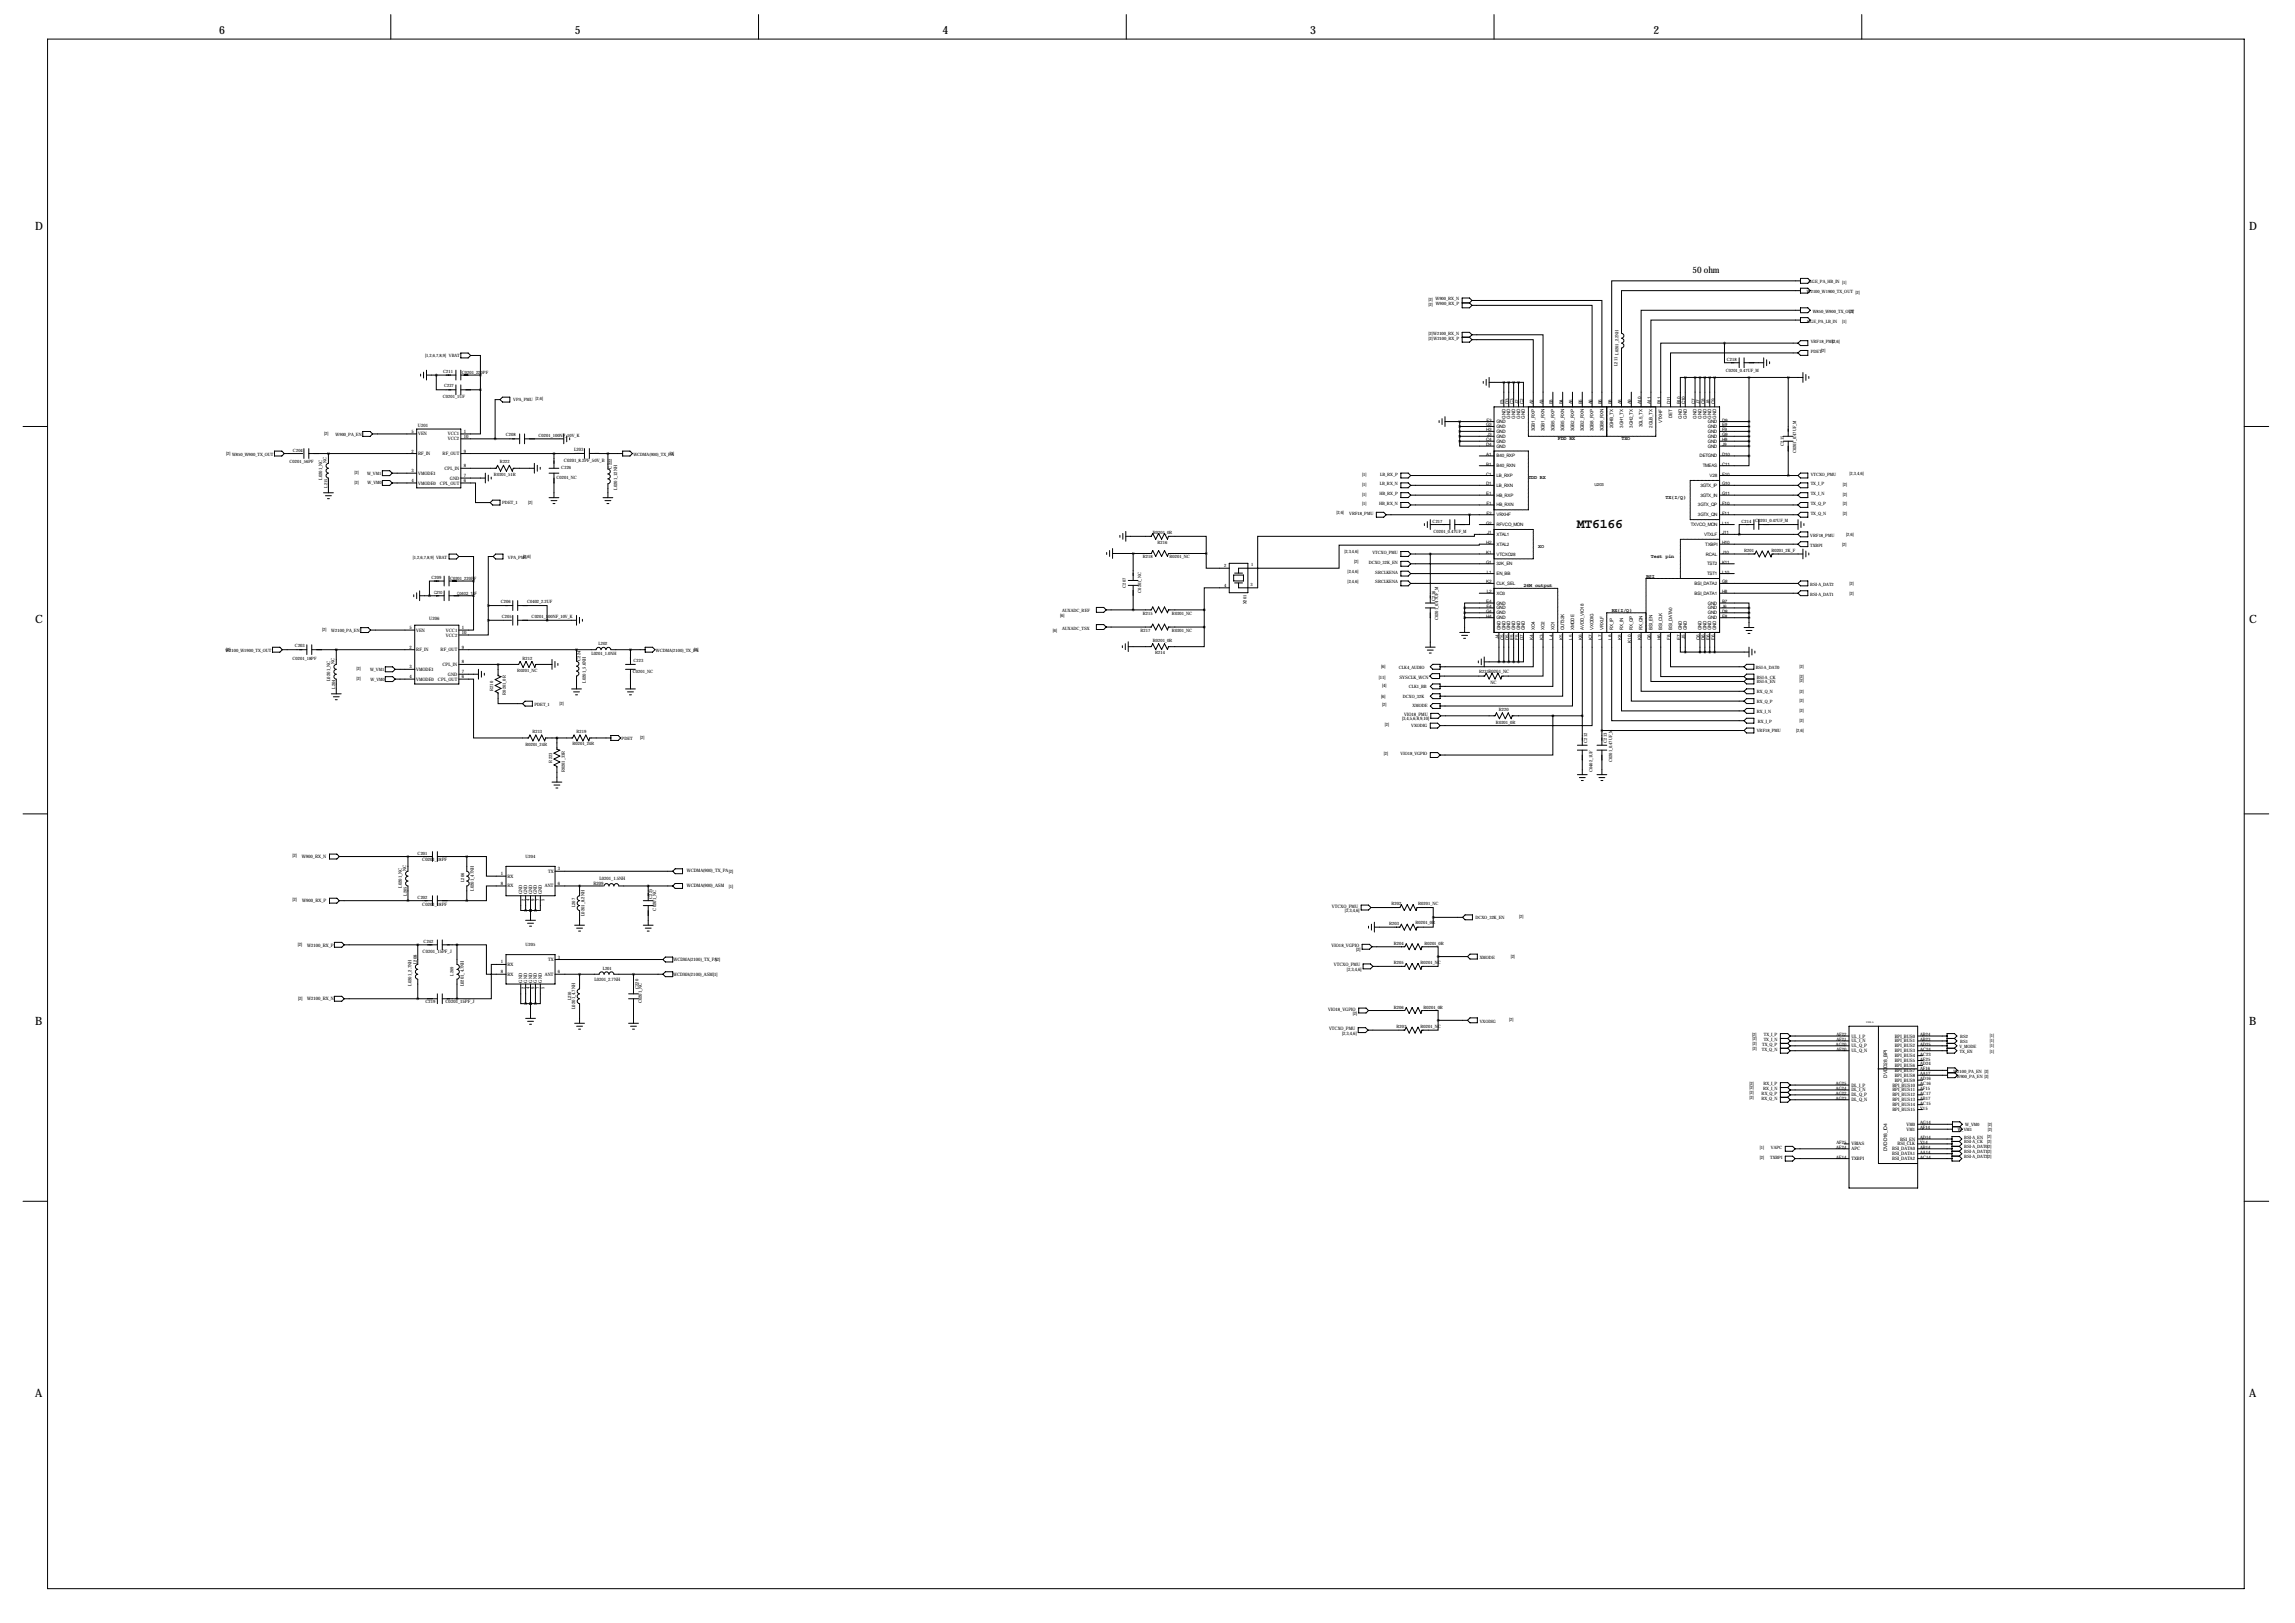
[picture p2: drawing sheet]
<svg xmlns="http://www.w3.org/2000/svg" width="1189mm" height="841mm" viewBox="0 0 1189 841" stroke-linecap="round" stroke-linejoin="round" font-family="sans-serif">
<defs><g id="words">
<text font-size="6.9" x="817" y="274">MT6166</text>
<g font-size="5.9">
<text x="114" y="18">6</text>
<text x="298" y="18">5</text>
<text x="488" y="18">4</text>
<text x="679" y="18">3</text>
<text x="856" y="18">2</text>
<text x="18" y="119">D</text>
<text x="1165" y="119">D</text>
<text x="18" y="323">C</text>
<text x="1165" y="323">C</text>
<text x="18" y="531">B</text>
<text x="1165" y="531">B</text>
<text x="18" y="724">A</text>
<text x="1165" y="724">A</text>
</g>
<text font-size="4.6" x="877" y="142">50 ohm</text>
<g font-size="2.6">
<text x="807" y="228">FDD RX</text>
<text x="840" y="228">TXO</text>
<text x="792" y="248">TDD RX</text>
<text x="863" y="259">TX(I/Q)</text>
<text x="797" y="284">XO</text>
<text x="855" y="289">Test pin</text>
<text x="853" y="299">BSI</text>
<text x="789" y="304">26M output</text>
<text x="835" y="317">RX(I/Q)</text>
</g>
<g font-size="2.5">
<text x="978" y="558" transform="rotate(-90 978 558)">DVDD28_BPI</text>
<text x="978" y="596" transform="rotate(-90 978 596)">DVDD18_IO4</text>
</g>
<g font-size="2.4">
<text x="779" y="209" transform="rotate(-90 779 209)">E3</text>
<text x="782" y="209" transform="rotate(-90 782 209)">D3</text>
<text x="784" y="209" transform="rotate(-90 784 209)">C3</text>
<text x="787" y="209" transform="rotate(-90 787 209)">J2</text>
<text x="789" y="209" transform="rotate(-90 789 209)">C2</text>
<text x="794" y="209" transform="rotate(-90 794 209)">A2</text>
<text x="799" y="209" transform="rotate(-90 799 209)">A3</text>
<text x="804" y="209" transform="rotate(-90 804 209)">B3</text>
<text x="809" y="209" transform="rotate(-90 809 209)">B4</text>
<text x="815" y="209" transform="rotate(-90 815 209)">A5</text>
<text x="820" y="209" transform="rotate(-90 820 209)">B5</text>
<text x="825" y="209" transform="rotate(-90 825 209)">A6</text>
<text x="830" y="209" transform="rotate(-90 830 209)">B6</text>
<text x="835" y="209" transform="rotate(-90 835 209)">B8</text>
<text x="840" y="209" transform="rotate(-90 840 209)">A8</text>
<text x="845" y="209" transform="rotate(-90 845 209)">A9</text>
<text x="850" y="209" transform="rotate(-90 850 209)">A10</text>
<text x="855" y="209" transform="rotate(-90 855 209)">A11</text>
<text x="860" y="209" transform="rotate(-90 860 209)">B11</text>
<text x="865" y="209" transform="rotate(-90 865 209)">D11</text>
<text x="870" y="209" transform="rotate(-90 870 209)">B10</text>
<text x="873" y="209" transform="rotate(-90 873 209)">C10</text>
<text x="878" y="209" transform="rotate(-90 878 209)">C7</text>
<text x="881" y="209" transform="rotate(-90 881 209)">J7</text>
<text x="883" y="209" transform="rotate(-90 883 209)">C8</text>
<text x="886" y="209" transform="rotate(-90 886 209)">J8</text>
<text x="888" y="209" transform="rotate(-90 888 209)">C9</text>
<text x="217" y="221">U201</text>
<text x="770" y="221">G3</text>
<text x="770" y="218">F3</text>
<text x="775" y="219">GND</text>
<text x="775" y="222">GND</text>
<text x="780" y="217" transform="rotate(-90 780 217)">GND</text>
<text x="782" y="217" transform="rotate(-90 782 217)">GND</text>
<text x="785" y="217" transform="rotate(-90 785 217)">GND</text>
<text x="787" y="217" transform="rotate(-90 787 217)">GND</text>
<text x="790" y="217" transform="rotate(-90 790 217)">GND</text>
<text x="836" y="222" transform="rotate(-90 836 222)">2GHB_TX</text>
<text x="841" y="222" transform="rotate(-90 841 222)">3GH1_TX</text>
<text x="846" y="222" transform="rotate(-90 846 222)">3GH2_TX</text>
<text x="851" y="221" transform="rotate(-90 851 221)">3GL5_TX</text>
<text x="856" y="222" transform="rotate(-90 856 222)">2GLB_TX</text>
<text x="861" y="219" transform="rotate(-90 861 219)">VTXHF</text>
<text x="866" y="216" transform="rotate(-90 866 216)">DET</text>
<text x="871" y="217" transform="rotate(-90 871 217)">GND</text>
<text x="874" y="217" transform="rotate(-90 874 217)">GND</text>
<text x="879" y="217" transform="rotate(-90 879 217)">GND</text>
<text x="881" y="217" transform="rotate(-90 881 217)">GND</text>
<text x="884" y="217" transform="rotate(-90 884 217)">GND</text>
<text x="885" y="219">GND</text>
<text x="885" y="222">GND</text>
<text x="886" y="217" transform="rotate(-90 886 217)">GND</text>
<text x="889" y="217" transform="rotate(-90 889 217)">GND</text>
<text x="892" y="218">D9</text>
<text x="892" y="221">E9</text>
<text x="213" y="224">5</text>
<text x="217" y="226">VEN</text>
<text x="232" y="226">VCC1</text>
<text x="240" y="224">1</text>
<text x="240" y="227">10</text>
<text x="770" y="223">H3</text>
<text x="770" y="226">J3</text>
<text x="775" y="224">GND</text>
<text x="775" y="227">GND</text>
<text x="795" y="223" transform="rotate(-90 795 223)">3GB1_RXP</text>
<text x="800" y="223" transform="rotate(-90 800 223)">3GB1_RXN</text>
<text x="805" y="223" transform="rotate(-90 805 223)">3GB5_RXP</text>
<text x="810" y="223" transform="rotate(-90 810 223)">3GB5_RXN</text>
<text x="815" y="223" transform="rotate(-90 815 223)">3GB2_RXP</text>
<text x="820" y="223" transform="rotate(-90 820 223)">3GB2_RXN</text>
<text x="826" y="223" transform="rotate(-90 826 223)">3GB8_RXP</text>
<text x="831" y="223" transform="rotate(-90 831 223)">3GB8_RXN</text>
<text x="885" y="224">GND</text>
<text x="885" y="227">GND</text>
<text x="892" y="223">F9</text>
<text x="892" y="226">G9</text>
<text x="232" y="228">VCC2</text>
<text x="297" y="234">L203</text>
<text x="770" y="231">D4</text>
<text x="770" y="229">C4</text>
<text x="775" y="232">GND</text>
<text x="775" y="229">GND</text>
<text x="885" y="232">GND</text>
<text x="885" y="229">GND</text>
<text x="892" y="231">J9</text>
<text x="892" y="229">H9</text>
<text x="169" y="240" transform="rotate(-90 169 240)">NC</text>
<text x="213" y="234">2</text>
<text x="217" y="236">RF_IN</text>
<text x="229" y="236">RF_OUT</text>
<text x="240" y="234">9</text>
<text x="292" y="239">C0201_8.2PF_50V_B</text>
<text x="770" y="236">A1</text>
<text x="775" y="237">B40_RXP</text>
<text x="880" y="237">DETGND</text>
<text x="892" y="236">D10</text>
<text x="213" y="245">3</text>
<text x="217" y="246">VMODE1</text>
<text x="230" y="243">CPL_IN</text>
<text x="240" y="242">8</text>
<text x="317" y="243" transform="rotate(-90 317 243)">C222</text>
<text x="770" y="241">B1</text>
<text x="775" y="242">B40_RXN</text>
<text x="882" y="242">TMEAS</text>
<text x="892" y="241">C11</text>
<text x="167" y="249" transform="rotate(-90 167 249)">L0201_NC</text>
<text x="213" y="250">4</text>
<text x="217" y="251">VMODE0</text>
<text x="228" y="251">CPL_OUT</text>
<text x="233" y="248">GND</text>
<text x="240" y="250">6</text>
<text x="240" y="247">7</text>
<text x="770" y="246">C1</text>
<text x="770" y="251">D1</text>
<text x="775" y="247">LB_RXP</text>
<text x="886" y="247">V28</text>
<text x="892" y="246">E10</text>
<text x="892" y="251">G10</text>
<text x="320" y="254" transform="rotate(-90 320 254)">L0201_12NH</text>
<text x="770" y="256">E1</text>
<text x="775" y="257">HB_RXP</text>
<text x="775" y="252">LB_RXN</text>
<text x="881" y="252">3GTX_IP</text>
<text x="881" y="257">3GTX_IN</text>
<text x="892" y="256">G11</text>
<text x="770" y="262">F1</text>
<text x="775" y="262">HB_RXN</text>
<text x="880" y="262">3GTX_QP</text>
<text x="892" y="262">F10</text>
<text x="770" y="267">F2</text>
<text x="775" y="267">VRXHF</text>
<text x="880" y="267">3GTX_QN</text>
<text x="892" y="267">F11</text>
<text x="770" y="272">G2</text>
<text x="775" y="272">RFVCO_MON</text>
<text x="876" y="272">TXVCO_MON</text>
<text x="892" y="272">L11</text>
<text x="770" y="282">H2</text>
<text x="770" y="277">J1</text>
<text x="775" y="278">XTAL1</text>
<text x="883" y="278">VTXLF</text>
<text x="892" y="277">J11</text>
<text x="892" y="282">H10</text>
<text x="770" y="287">K1</text>
<text x="775" y="288">VTCXO28</text>
<text x="775" y="283">XTAL2</text>
<text x="883" y="283">TXBPI</text>
<text x="884" y="288">RCAL</text>
<text x="892" y="287">J10</text>
<text x="770" y="292">G1</text>
<text x="775" y="293">32K_EN</text>
<text x="884" y="293">TST2</text>
<text x="892" y="292">K11</text>
<text x="770" y="297">L1</text>
<text x="775" y="298">EN_BB</text>
<text x="884" y="298">TST1</text>
<text x="892" y="297">L10</text>
<text x="770" y="302">K2</text>
<text x="775" y="303">CLK_SEL</text>
<text x="878" y="303">BSI_DATA2</text>
<text x="892" y="302">G8</text>
<text x="770" y="307">L2</text>
<text x="775" y="308">XO3</text>
<text x="878" y="308">BSI_DATA1</text>
<text x="892" y="307">H8</text>
<text x="770" y="317">G4</text>
<text x="770" y="312">E4</text>
<text x="770" y="315">F4</text>
<text x="775" y="313">GND</text>
<text x="775" y="316">GND</text>
<text x="885" y="313">GND</text>
<text x="885" y="316">GND</text>
<text x="892" y="312">B7</text>
<text x="892" y="317">D8</text>
<text x="892" y="315">J6</text>
<text x="222" y="321">U206</text>
<text x="770" y="320">H4</text>
<text x="775" y="318">GND</text>
<text x="775" y="321">GND</text>
<text x="885" y="318">GND</text>
<text x="885" y="321">GND</text>
<text x="892" y="320">E8</text>
<text x="212" y="326">5</text>
<text x="216" y="327">VEN</text>
<text x="231" y="327">VCC1</text>
<text x="231" y="330">VCC2</text>
<text x="239" y="326">1</text>
<text x="239" y="328">10</text>
<text x="777" y="326" transform="rotate(-90 777 326)">GND</text>
<text x="780" y="326" transform="rotate(-90 780 326)">GND</text>
<text x="782" y="326" transform="rotate(-90 782 326)">GND</text>
<text x="785" y="326" transform="rotate(-90 785 326)">GND</text>
<text x="787" y="326" transform="rotate(-90 787 326)">GND</text>
<text x="790" y="326" transform="rotate(-90 790 326)">GND</text>
<text x="795" y="326" transform="rotate(-90 795 326)">XO4</text>
<text x="800" y="326" transform="rotate(-90 800 326)">XO2</text>
<text x="805" y="326" transform="rotate(-90 805 326)">XO1</text>
<text x="810" y="326" transform="rotate(-90 810 326)">OUT32K</text>
<text x="815" y="326" transform="rotate(-90 815 326)">XMODE</text>
<text x="820" y="326" transform="rotate(-90 820 326)">AVDD_VIO18</text>
<text x="826" y="326" transform="rotate(-90 826 326)">VXODIG</text>
<text x="831" y="326" transform="rotate(-90 831 326)">VRXLF</text>
<text x="836" y="326" transform="rotate(-90 836 326)">RX_IP</text>
<text x="841" y="326" transform="rotate(-90 841 326)">RX_IN</text>
<text x="846" y="326" transform="rotate(-90 846 326)">RX_QP</text>
<text x="851" y="326" transform="rotate(-90 851 326)">RX_QN</text>
<text x="856" y="326" transform="rotate(-90 856 326)">BSI_EN</text>
<text x="861" y="326" transform="rotate(-90 861 326)">BSI_CLK</text>
<text x="866" y="326" transform="rotate(-90 866 326)">BSI_DATA0</text>
<text x="871" y="326" transform="rotate(-90 871 326)">GND</text>
<text x="874" y="326" transform="rotate(-90 874 326)">GND</text>
<text x="881" y="326" transform="rotate(-90 881 326)">GND</text>
<text x="884" y="326" transform="rotate(-90 884 326)">GND</text>
<text x="886" y="326" transform="rotate(-90 886 326)">GND</text>
<text x="889" y="326" transform="rotate(-90 889 326)">GND</text>
<text x="776" y="331" transform="rotate(-90 776 331)">J4</text>
<text x="779" y="332" transform="rotate(-90 779 332)">C5</text>
<text x="782" y="332" transform="rotate(-90 782 332)">D5</text>
<text x="784" y="332" transform="rotate(-90 784 332)">E5</text>
<text x="787" y="331" transform="rotate(-90 787 331)">F5</text>
<text x="789" y="332" transform="rotate(-90 789 332)">D7</text>
<text x="794" y="332" transform="rotate(-90 794 332)">K4</text>
<text x="799" y="332" transform="rotate(-90 799 332)">K3</text>
<text x="804" y="331" transform="rotate(-90 804 331)">L4</text>
<text x="809" y="332" transform="rotate(-90 809 332)">K5</text>
<text x="815" y="331" transform="rotate(-90 815 331)">L5</text>
<text x="820" y="332" transform="rotate(-90 820 332)">K6</text>
<text x="825" y="332" transform="rotate(-90 825 332)">K7</text>
<text x="830" y="331" transform="rotate(-90 830 331)">L7</text>
<text x="835" y="331" transform="rotate(-90 835 331)">L8</text>
<text x="840" y="332" transform="rotate(-90 840 332)">K8</text>
<text x="845" y="333" transform="rotate(-90 845 333)">K10</text>
<text x="850" y="332" transform="rotate(-90 850 332)">K9</text>
<text x="855" y="332" transform="rotate(-90 855 332)">G6</text>
<text x="860" y="332" transform="rotate(-90 860 332)">H6</text>
<text x="865" y="331" transform="rotate(-90 865 331)">F8</text>
<text x="870" y="332" transform="rotate(-90 870 332)">E7</text>
<text x="873" y="331" transform="rotate(-90 873 331)">J5</text>
<text x="881" y="332" transform="rotate(-90 881 332)">C6</text>
<text x="883" y="332" transform="rotate(-90 883 332)">D6</text>
<text x="886" y="332" transform="rotate(-90 886 332)">E6</text>
<text x="888" y="331" transform="rotate(-90 888 331)">F6</text>
<text x="212" y="336">2</text>
<text x="216" y="337">RF_IN</text>
<text x="228" y="337">RF_OUT</text>
<text x="239" y="336">9</text>
<text x="173" y="344" transform="rotate(-90 173 344)">NC</text>
<text x="212" y="346">3</text>
<text x="216" y="347">VMODE1</text>
<text x="229" y="345">CPL_IN</text>
<text x="239" y="344">8</text>
<text x="301" y="342" transform="rotate(-90 301 342)">C224</text>
<text x="171" y="353" transform="rotate(-90 171 353)">L0201_NC</text>
<text x="212" y="351">4</text>
<text x="216" y="353">VMODE0</text>
<text x="227" y="353">CPL_OUT</text>
<text x="232" y="350">GND</text>
<text x="239" y="351">6</text>
<text x="239" y="349">7</text>
<text x="303" y="354" transform="rotate(-90 303 354)">L0201_5.6NH</text>
<text x="714" y="352">[11]</text>
<text x="725" y="351">SYSCLK_WCN</text>
<text x="772" y="354">NC</text>
<text x="727" y="371">VIO18_PMU</text>
<text x="726" y="373">[3,4,5,6,8,9,10]</text>
<text x="152" y="444">[2]</text>
<text x="156" y="444">W900_RX_N</text>
<text x="219" y="446">C0201_18PF</text>
<text x="210" y="451" transform="rotate(-90 210 451)">NC</text>
<text x="259" y="453">1</text>
<text x="263" y="455">RX</text>
<text x="284" y="452">TX</text>
<text x="289" y="451">3</text>
<text x="311" y="456">L0201_1.5NH</text>
<text x="356" y="452">WCDMA(900)_TX_PA[2]</text>
<text x="208" y="460" transform="rotate(-90 208 460)">L0201_NC</text>
<text x="245" y="461" transform="rotate(-90 245 461)">L0201_47NH</text>
<text x="259" y="458">8</text>
<text x="263" y="460">RX</text>
<text x="282" y="460">ANT</text>
<text x="289" y="458">6</text>
<text x="307" y="458">R209</text>
<text x="356" y="460">WCDMA(900)_ASM</text>
<text x="378" y="460">[1]</text>
<text x="152" y="467">[2]</text>
<text x="157" y="467">W900_RX_P</text>
<text x="271" y="463" transform="rotate(-90 271 463)">GND</text>
<text x="272" y="467" transform="rotate(-90 272 467)">2</text>
<text x="273" y="463" transform="rotate(-90 273 463)">GND</text>
<text x="274" y="467" transform="rotate(-90 274 467)">4</text>
<text x="276" y="463" transform="rotate(-90 276 463)">GND</text>
<text x="277" y="467" transform="rotate(-90 277 467)">9</text>
<text x="278" y="463" transform="rotate(-90 278 463)">GND</text>
<text x="279" y="467" transform="rotate(-90 279 467)">7</text>
<text x="281" y="463" transform="rotate(-90 281 463)">GND</text>
<text x="282" y="467" transform="rotate(-90 282 467)">5</text>
<text x="219" y="469">C0201_18PF</text>
<text x="340" y="472" transform="rotate(-90 340 472)">C0201_NC</text>
<text x="690" y="470">VTCXO_PMU</text>
<text x="697" y="472">[2,3,4,6]</text>
<text x="303" y="475" transform="rotate(-90 303 475)">L0201_8.2NH</text>
<text x="154" y="490">[2]</text>
<text x="159" y="490">W2100_RX_P</text>
<text x="690" y="490">VIO18_VGPIO</text>
<text x="219" y="494">C0201_15PF_J</text>
<text x="284" y="498">TX</text>
<text x="289" y="496">3</text>
<text x="371" y="498">[2]</text>
<text x="703" y="493">[2]</text>
<text x="216" y="499" transform="rotate(-90 216 499)">L208</text>
<text x="259" y="499">1</text>
<text x="263" y="500">RX</text>
<text x="349" y="498">WCDMA(2100)_TX_PA</text>
<text x="691" y="501">VTCXO_PMU</text>
<text x="698" y="503">[2,3,4,6]</text>
<text x="259" y="504">8</text>
<text x="263" y="505">RX</text>
<text x="271" y="509" transform="rotate(-90 271 509)">GND</text>
<text x="273" y="509" transform="rotate(-90 273 509)">GND</text>
<text x="276" y="509" transform="rotate(-90 276 509)">GND</text>
<text x="278" y="509" transform="rotate(-90 278 509)">GND</text>
<text x="281" y="509" transform="rotate(-90 281 509)">GND</text>
<text x="282" y="505">ANT</text>
<text x="289" y="504">6</text>
<text x="308" y="508">L0201_2.7NH</text>
<text x="349" y="505">WCDMA(2100)_ASM[1]</text>
<text x="213" y="511" transform="rotate(-90 213 511)">L0201_2.7NH</text>
<text x="240" y="511" transform="rotate(-90 240 511)">L0201_4.7NH</text>
<text x="272" y="512" transform="rotate(-90 272 512)">2</text>
<text x="274" y="512" transform="rotate(-90 274 512)">4</text>
<text x="277" y="512" transform="rotate(-90 277 512)">9</text>
<text x="279" y="512" transform="rotate(-90 279 512)">7</text>
<text x="282" y="512" transform="rotate(-90 282 512)">5</text>
<text x="154" y="518">[2]</text>
<text x="159" y="518">W2100_RX_N</text>
<text x="231" y="519">C0201_15PF_J</text>
<text x="333" y="520" transform="rotate(-90 333 520)">C0201_NC</text>
<text x="298" y="523" transform="rotate(-90 298 523)">L0201_4.7NH</text>
<text x="688" y="523">VIO18_VGPIO</text>
<text x="701" y="526">[2]</text>
<text x="688" y="534">VTCXO_PMU</text>
<text x="695" y="536">[2,3,4,6]</text>
<text x="951" y="537">AF22</text>
<text x="951" y="539">AF21</text>
<text x="959" y="537">UL_I_P</text>
<text x="959" y="540">UL_I_N</text>
<text x="982" y="537">BPI_BUS0</text>
<text x="982" y="540">BPI_BUS1</text>
<text x="995" y="537">AB24</text>
<text x="995" y="539">AB23</text>
<text x="951" y="542">AG20</text>
<text x="951" y="544">AF20</text>
<text x="959" y="543">UL_Q_P</text>
<text x="959" y="545">UL_Q_N</text>
<text x="982" y="543">BPI_BUS2</text>
<text x="982" y="545">BPI_BUS3</text>
<text x="995" y="542">AD25</text>
<text x="995" y="544">AC24</text>
<text x="982" y="548">BPI_BUS4</text>
<text x="982" y="550">BPI_BUS5</text>
<text x="995" y="547">AC23</text>
<text x="995" y="549">AE25</text>
<text x="995" y="552">AD24</text>
<text x="982" y="553">BPI_BUS6</text>
<text x="982" y="555">BPI_BUS7</text>
<text x="982" y="558">BPI_BUS8</text>
<text x="995" y="554">AF16</text>
<text x="995" y="557">AA17</text>
<text x="951" y="562">AG25</text>
<text x="959" y="563">DL_I_P</text>
<text x="980" y="563">BPI_BUS10</text>
<text x="982" y="560">BPI_BUS9</text>
<text x="995" y="559">AD16</text>
<text x="995" y="562">AC16</text>
<text x="951" y="565">AG24</text>
<text x="951" y="567">AG22</text>
<text x="951" y="570">AG23</text>
<text x="959" y="565">DL_I_N</text>
<text x="959" y="568">DL_Q_P</text>
<text x="980" y="565">BPI_BUS11</text>
<text x="980" y="568">BPI_BUS12</text>
<text x="995" y="565">AF15</text>
<text x="995" y="567">AC17</text>
<text x="995" y="570">AB17</text>
<text x="959" y="570">DL_Q_N</text>
<text x="980" y="570">BPI_BUS13</text>
<text x="980" y="573">BPI_BUS14</text>
<text x="980" y="576">BPI_BUS15</text>
<text x="995" y="572">AC15</text>
<text x="995" y="575">Y15</text>
<text x="988" y="583">VM0</text>
<text x="988" y="586">VM1</text>
<text x="995" y="582">AG14</text>
<text x="995" y="585">AF14</text>
<text x="951" y="593">AF25</text>
<text x="959" y="593">VBIAS</text>
<text x="983" y="593">BSI_CLK</text>
<text x="984" y="591">BSI_EN</text>
<text x="995" y="590">AD14</text>
<text x="995" y="593">Y14</text>
<text x="951" y="595">AE24</text>
<text x="959" y="596">APC</text>
<text x="980" y="596">BSI_DATA0</text>
<text x="980" y="598">BSI_DATA1</text>
<text x="995" y="595">AB14</text>
<text x="995" y="598">AA14</text>
<text x="951" y="600">AE14</text>
<text x="959" y="601">TXBPI</text>
<text x="980" y="601">BSI_DATA2</text>
<text x="995" y="600">AC14</text>
</g>
<g font-size="2.3">
<text x="937" y="147">GGE_PA_HB_IN [1]</text>
<text x="740" y="156">[2] W900_RX_N</text>
<text x="936" y="152">W2100_W1900_TX_OUT [2]</text>
<text x="740" y="158">[2] W900_RX_P</text>
<text x="939" y="162">W850_W900_TX_OUT</text>
<text x="936" y="167">GGE_PA_LB_IN</text>
<text x="954" y="167">[1]</text>
<text x="958" y="162">[2]</text>
<text x="740" y="174">[2]W2100_RX_N</text>
<text x="740" y="176">[2]W2100_RX_P</text>
<text x="938" y="178">VRF18_PMU</text>
<text x="949" y="177">[2,6]</text>
<text x="220" y="185">[1,2,6,7,8,9] VBAT</text>
<text x="938" y="183">PDET[2]</text>
<text x="838" y="190" transform="rotate(-90 838 190)">L211 L0201_2.2NH</text>
<text x="895" y="187">C218</text>
<text x="230" y="193">C211</text>
<text x="239" y="194">C0201_220PF</text>
<text x="894" y="192">C0201_0.47UF_M</text>
<text x="230" y="200">C227</text>
<text x="229" y="206">C0201_1UF</text>
<text x="266" y="208">VPA_PMU [2,6]</text>
<text x="168" y="225">[2]</text>
<text x="174" y="226">W900_PA_EN</text>
<text x="262" y="226">C208</text>
<text x="279" y="226">C0201_100NF_10V_K</text>
<text x="152" y="234">C204</text>
<text x="924" y="231" transform="rotate(-90 924 231)">C215</text>
<text x="117" y="235">[2] W850_W900_TX_OUT</text>
<text x="328" y="236">WCDMA(900)_TX_PA</text>
<text x="347" y="236">[2]</text>
<text x="930" y="235" transform="rotate(-90 930 235)">C0201_0.47UF_M</text>
<text x="150" y="240">C0201_56PF</text>
<text x="184" y="246">[2]</text>
<text x="259" y="240">R222</text>
<text x="291" y="243">C226</text>
<text x="958" y="246">[2,3,4,6]</text>
<text x="184" y="251">[2]</text>
<text x="190" y="246">W_VM1</text>
<text x="190" y="251">W_VM0</text>
<text x="256" y="247">R0201_51R</text>
<text x="288" y="248">C0201_NC</text>
<text x="706" y="252">[1]</text>
<text x="706" y="247">[1]</text>
<text x="715" y="251">LB_RX_N</text>
<text x="715" y="246">LB_RX_P</text>
<text x="938" y="251">TX_I_P</text>
<text x="938" y="246">VTCXO_PMU</text>
<text x="955" y="252">[2]</text>
<text x="170" y="253" transform="rotate(-90 170 253)">L215</text>
<text x="706" y="257">[1]</text>
<text x="715" y="256">HB_RX_P</text>
<text x="938" y="256">TX_I_N</text>
<text x="955" y="257">[2]</text>
<text x="260" y="261">PDET_1</text>
<text x="274" y="261">[2]</text>
<text x="706" y="262">[1]</text>
<text x="714" y="262">HB_RX_N</text>
<text x="938" y="262">TX_Q_P</text>
<text x="955" y="262">[2]</text>
<text x="692" y="266">[2,6]</text>
<text x="699" y="267">VRF18_PMU</text>
<text x="938" y="267">TX_Q_N</text>
<text x="955" y="267">[2]</text>
<text x="742" y="271">C217</text>
<text x="902" y="271">C214</text>
<text x="909" y="270">C0201_0.47UF_M</text>
<text x="597" y="277">R0201_0R</text>
<text x="600" y="282">R216</text>
<text x="743" y="276">C0201_0.47UF_M</text>
<text x="938" y="278">VRF18_PMU</text>
<text x="956" y="278">[2,6]</text>
<text x="696" y="287">[2,3,4,6]</text>
<text x="711" y="287">VTCXO_PMU</text>
<text x="903" y="286">R201</text>
<text x="918" y="286">R0201_2K_F</text>
<text x="938" y="283">TXBPI</text>
<text x="954" y="283">[2]</text>
<text x="214" y="289">[1,2,6,7,8,9] VBAT</text>
<text x="263" y="290">VPA_PMU</text>
<text x="271" y="289">[2,6]</text>
<text x="592" y="289">R218</text>
<text x="606" y="289">R0201_NC</text>
<text x="634" y="294">2</text>
<text x="648" y="293">1</text>
<text x="702" y="292">[2]</text>
<text x="709" y="292">DCXO_32K_EN</text>
<text x="223" y="300">C209</text>
<text x="698" y="297">[2,4,6]</text>
<text x="712" y="297">SRCLKENA</text>
<text x="233" y="300">C0201_220PF</text>
<text x="583" y="304" transform="rotate(-90 583 304)">C207</text>
<text x="634" y="304">4</text>
<text x="648" y="304">3</text>
<text x="698" y="302">[2,4,6]</text>
<text x="712" y="302">SRCLKENA</text>
<text x="938" y="303">BSI-A_DAT2</text>
<text x="958" y="303">[2]</text>
<text x="225" y="308">C210</text>
<text x="237" y="308">C0402_1UF</text>
<text x="591" y="307" transform="rotate(-90 591 307)">C0201_NC</text>
<text x="743" y="311" transform="rotate(-90 743 311)">C216</text>
<text x="938" y="309">BSI-A_DAT1</text>
<text x="958" y="308">[2]</text>
<text x="259" y="312">C206</text>
<text x="273" y="312">C0402_2.2UF</text>
<text x="550" y="317">AUXADC_REF</text>
<text x="646" y="313" transform="rotate(-90 646 313)">X201</text>
<text x="260" y="320">C205</text>
<text x="275" y="320">C0201_100NF_10V_K</text>
<text x="549" y="319">[6]</text>
<text x="592" y="318">R215</text>
<text x="607" y="318">R0201_NC</text>
<text x="745" y="321" transform="rotate(-90 745 321)">C0201_0.47UF_M</text>
<text x="167" y="327">[2]</text>
<text x="172" y="327">W2100_PA_EN</text>
<text x="545" y="328">[6]</text>
<text x="550" y="326">AUXADC_TSX</text>
<text x="591" y="327">R217</text>
<text x="607" y="327">R0201_NC</text>
<text x="153" y="335">C203</text>
<text x="310" y="334">L202</text>
<text x="597" y="332">R0201_0R</text>
<text x="117" y="338">W2100_W1900_TX_OUT</text>
<text x="117" y="337">[2]</text>
<text x="152" y="342">C0201_18PF</text>
<text x="271" y="342">R212</text>
<text x="306" y="339">L0201_1.0NH</text>
<text x="340" y="338">WCDMA(2100)_TX_PA</text>
<text x="360" y="337">[2]</text>
<text x="598" y="339">R214</text>
<text x="185" y="347">[2]</text>
<text x="192" y="348">W_VM1</text>
<text x="328" y="343">C223</text>
<text x="716" y="346">[6]</text>
<text x="725" y="346">CLK4_AUDIO</text>
<text x="910" y="346">BSI-A_DAT0</text>
<text x="932" y="346">[2]</text>
<text x="185" y="352">[2]</text>
<text x="192" y="353">W_VM0</text>
<text x="268" y="348">R0201_NC</text>
<text x="328" y="348">C0201_NC</text>
<text x="766" y="348">R221R0201_NC</text>
<text x="910" y="351">BSI-A_CK</text>
<text x="932" y="351">[2]</text>
<text x="932" y="354">[2]</text>
<text x="174" y="357" transform="rotate(-90 174 357)">L204</text>
<text x="255" y="358" transform="rotate(-90 255 358)">R210</text>
<text x="262" y="360" transform="rotate(-90 262 360)">R0201_0R</text>
<text x="716" y="356">[4]</text>
<text x="730" y="357">CLK1_BB</text>
<text x="910" y="354">BSI-A_EN</text>
<text x="910" y="359">RX_Q_N</text>
<text x="932" y="359">[2]</text>
<text x="277" y="365">PDET_1</text>
<text x="290" y="365">[2]</text>
<text x="716" y="362">[6]</text>
<text x="716" y="366">[2]</text>
<text x="727" y="362">DCXO_32K</text>
<text x="910" y="364">RX_Q_P</text>
<text x="932" y="364">[2]</text>
<text x="732" y="366">XMODE</text>
<text x="776" y="368">R220</text>
<text x="910" y="369">RX_I_N</text>
<text x="932" y="369">[2]</text>
<text x="717" y="376">[2]</text>
<text x="731" y="376">VXODIG</text>
<text x="775" y="375">R0201_0R</text>
<text x="911" y="374">RX_I_P</text>
<text x="932" y="374">[2]</text>
<text x="276" y="380">R213</text>
<text x="299" y="380">R219</text>
<text x="322" y="383">PDET</text>
<text x="332" y="383">[2]</text>
<text x="910" y="379">VRF18_PMU</text>
<text x="931" y="379">[2,6]</text>
<text x="272" y="386">R0201_24R</text>
<text x="297" y="386">R0201_24R</text>
<text x="822" y="385" transform="rotate(-90 822 385)">C212</text>
<text x="832" y="385" transform="rotate(-90 832 385)">C213</text>
<text x="286" y="395" transform="rotate(-90 286 395)">R223</text>
<text x="717" y="391">[2]</text>
<text x="726" y="391">VIO18_VGPIO</text>
<text x="835" y="395" transform="rotate(-90 835 395)">C0201_0.47UF_M</text>
<text x="293" y="400" transform="rotate(-90 293 400)">R0201_33R</text>
<text x="825" y="400" transform="rotate(-90 825 400)">C0402_1UF</text>
<text x="216" y="443">C201</text>
<text x="272" y="444">U204</text>
<text x="240" y="457" transform="rotate(-90 240 457)">L206</text>
<text x="211" y="464" transform="rotate(-90 211 464)">L205</text>
<text x="216" y="466">C202</text>
<text x="338" y="466" transform="rotate(-90 338 466)">C225</text>
<text x="298" y="470" transform="rotate(-90 298 470)">L207</text>
<text x="721" y="469">R202</text>
<text x="735" y="469">R0201_NC</text>
<text x="720" y="479">R203</text>
<text x="733" y="479">R0201_0R</text>
<text x="764" y="476">DCXO_32K_EN</text>
<text x="787" y="476">[2]</text>
<text x="219" y="488">C242</text>
<text x="272" y="490">U205</text>
<text x="722" y="489">R204</text>
<text x="738" y="489">R0201_0R</text>
<text x="767" y="497">XMODE</text>
<text x="783" y="496">[2]</text>
<text x="312" y="502">L201</text>
<text x="722" y="500">R205</text>
<text x="736" y="499">R0201_NC</text>
<text x="235" y="505" transform="rotate(-90 235 505)">L209</text>
<text x="331" y="512" transform="rotate(-90 331 512)">C220</text>
<text x="220" y="520">C219</text>
<text x="296" y="518" transform="rotate(-90 296 518)">L210</text>
<text x="722" y="522">R206</text>
<text x="737" y="522">R0201_0R</text>
<text x="723" y="532">R207</text>
<text x="736" y="532">R0201_NC</text>
<text x="767" y="530">VXODIG</text>
<text x="782" y="529">[2]</text>
<text x="908" y="536">[2]</text>
<text x="908" y="539">[2]</text>
<text x="914" y="539">TX_I_N</text>
<text x="914" y="537">TX_I_P</text>
<text x="1015" y="538">BS2</text>
<text x="1031" y="537">[1]</text>
<text x="1031" y="540">[1]</text>
<text x="908" y="541">[2]</text>
<text x="908" y="544">[2]</text>
<text x="913" y="544">TX_Q_N</text>
<text x="913" y="542">TX_Q_P</text>
<text x="1015" y="543">V_MODE</text>
<text x="1015" y="545">TX_EN</text>
<text x="1015" y="540">BS1</text>
<text x="1031" y="542">[1]</text>
<text x="1031" y="545">[1]</text>
<text x="1012" y="556">W2100_PA_EN [2]</text>
<text x="906" y="562">[2]</text>
<text x="914" y="562">RX_I_P</text>
<text x="1014" y="558">W900_PA_EN [2]</text>
<text x="906" y="564">[2]</text>
<text x="906" y="567">[2]</text>
<text x="906" y="569">[2]</text>
<text x="912" y="570">RX_Q_N</text>
<text x="913" y="567">RX_Q_P</text>
<text x="913" y="565">RX_I_N</text>
<text x="1014" y="586">W_VM1</text>
<text x="1018" y="583">W_VM0</text>
<text x="1030" y="583">[2]</text>
<text x="1030" y="586">[2]</text>
<text x="1018" y="590">BSI-A_EN</text>
<text x="1018" y="592">BSI-A_CK</text>
<text x="1029" y="589">[2]</text>
<text x="1029" y="592">[2]</text>
<text x="912" y="595">[1]</text>
<text x="917" y="595">VAPC</text>
<text x="1018" y="595">BSI-A_DAT0[2]</text>
<text x="1018" y="597">BSI-A_DAT1[2]</text>
<text x="1018" y="600">BSI-A_DAT2[2]</text>
<text x="912" y="600">[2]</text>
<text x="917" y="600">TXBPI</text>
</g>
<text font-size="2.2" x="826" y="252">U203</text>
<text font-size="1.2" x="967" y="530">U301-A</text>
</g></defs>
<g fill="none" stroke="#000" stroke-width=".52">
<path d="M202 8v12M393 8v12M583 8v12M774 8v12M964 8v12M25 20h1138v803h-1138zM757 157h4M761 157l2 1M763 156h67v55M763 158h62v53M763 156l-2-2h-4v5h4l2-1M763 156l-2 1"/>
<path d="M933 151h-93v22a1.3 1.3 0 0 1 1 1 1.3 1.3 0 0 1-1 1 1.3 1.3 0 0 1 1 1 1.3 1.3 0 0 1-1 2 1.3 1.3 0 0 1 1 1 1.3 1.3 0 0 1-1 1v31M933 145h-98v66M933 144h3l2 1-2 2h-3zM933 149h3l2 2-2 1h-3zM933 159h3l2 2-2 1h-3zM757 175h4M761 175l2 1M763 173h36v38M763 176h31v35M763 173l-2 2M763 173l-2-1h-4v5h4l2-1M893 178v10h5"/>
<path d="M893 178h-33v33M893 178h38M931 178l2-2h3v3h-3zM933 166h-78v45M933 161h-83v50M933 165h3l2 1-2 1h-3zM218 194v1M219 193v3M221 194h15M221 192v5M226 194v8h10M231 194h3"/>
<path d="M236 192v5M236 199v5M239 194h10M239 183h4l1 1-1 1h-4zM239 192v5M239 199v5M244 184h5v10M249 194v8M768 198v1M770 197v3M771 198h16M771 196v5"/>
<path d="M779 198v13M782 198v13M784 198v13M787 198h2v13M787 198v13M873 196h-3v15M873 196v15M873 196h61M878 196v15M881 196v15M883 196v15M886 196v15"/>
<path d="M888 196v15M897 188h4M901 185v5M903 188h11M903 185v5M906 196v40M914 185v5M915 186v3M917 187v1M926 196v30M931 183h-66v28M931 183l2-1h3v2h-3z"/>
<path d="M934 193v5M935 194v3M937 195v1M239 202h10M249 202v23h-10M259 207h-3v20M259 207l1-1h4v2h-4zM745 218v1M747 217v3M749 218h25M749 216v5M756 218v11"/>
<path d="M774 211h117v117h-117zM804 203v8M809 203v8M815 203v8M820 203v8M845 203v8M891 218h15M12 221h13M142 234h4l1 1-1 1h-4zM147 235h10M157 232v5M160 232v5"/>
<path d="M160 235h56M170 235v5a1.3 1.3 0 0 0-1 1 1.3 1.3 0 0 0 1 2 1.3 1.3 0 0 0-1 1 1.3 1.3 0 0 0 1 1 1.3 1.3 0 0 0-1 1 1.3 1.3 0 0 0 1 2v7M188 223h4l1 2-1 1h-4zM193 225h23M216 222h23v31h-23zM239 227h30M239 235h48M269 225v5M272 227h20M272 225v5M287 235v8M292 225v5"/>
<path d="M294 226v3M295 227v1M303 235h-16M303 232v5M305 235h10M305 232v5M315 235v8a1.3 1.3 0 0 1 1 1 1.3 1.3 0 0 1-1 1 1.3 1.3 0 0 1 1 2 1.3 1.3 0 0 1-1 1 1.3 1.3 0 0 1 1 1 1.3 1.3 0 0 1-1 2v7M315 235h8M323 234h3l2 1-2 1h-3zM756 229v2h18M756 221h18M756 223h18"/>
<path d="M756 226h18M756 229h18M766 236h8M891 221h15M891 236h15M891 223h15M891 226h15M891 231h15M891 229h15M906 236v5h-15M924 226h5M924 229h5"/>
<path d="M926 229v17M1163 221h12M168 255h5M169 257h3M170 258h1M198 244h4l1 1-1 1h-4zM198 249h4l1 1-1 1h-4zM203 245h13M203 250h13M239 250h7v10h8M239 243h18l1-2 1 3 2-3 1 3 2-3 1 3 1-1h11M239 248h12"/>
<path d="M251 245v5M253 246v3M254 247v1M277 240v5M278 241v3M280 242v1M284 243h6M284 245h6M284 258h6M285 259h3M287 245v13M312 258h5"/>
<path d="M313 259h3M726 245h3l2 1-2 2h-3zM726 250h3l2 1-2 2h-3zM726 255h3l2 1-2 2h-3zM731 246h43M731 256h43M731 251h43M766 241h8M891 246h40M891 256h40M891 251h40M931 246l2-1h3v3h-3z"/>
<path d="M931 251l2-1h3v3h-3zM931 256l2-1h3v3h-3zM254 260l1-1h4v3h-4zM286 261h1M314 261h1M580 277v1M582 276v3M583 278h13l1-2 2 3 1-3 2 3 1-3 2 3v-1h20v9M583 275v5M713 265h4l1 2-1 1h-4zM718 267h56M726 260h3l2 2-2 1h-3z"/>
<path d="M731 262h43M738 271v1M739 270v3M741 272h10M741 269v5M751 269v5M754 269v5M761 267v5h-7M766 272h8M774 277h-10v1h-112v26h-10v-2M891 267h40M891 277h40"/>
<path d="M891 262h40M891 272h7M905 272h4M906 272h-5v5M909 269v5M911 272h20M911 269v5M931 262l2-2h3v3h-3zM931 267l2-2h3v3h-3zM931 277l2-1h3v2h-3zM931 269v5M933 270v3"/>
<path d="M934 271v1M230 298v6M233 287h3l2 1-2 2h-3zM233 298v6M238 288h7v13M255 288l2-1h4v3h-4zM255 288h-2v33M573 286v1M575 285v3M576 287h20l1-2 2 3 1-3 2 3 1-3 2 3v-1h20M576 284v5M587 287v14"/>
<path d="M625 287v7h12M637 292h9v15h-9zM639 298h5v3h-5zM640 297h4M726 286h3l2 1-2 1h-3zM726 291h3l2 1-2 1h-3zM726 296h3l2 1-2 1h-3zM731 287h43M731 297h43M731 292h43M741 287v25M774 282h-8h-72v12h-52v3"/>
<path d="M891 287h18l1-2 1 3 2-3 1 3 2-3 1 3 1-1h16M891 282h40M891 297h7M891 292h7M931 282l2-1h3v2h-3zM934 284v5M935 285v3M937 286v1M214 308v1M216 307v3M217 309h11M217 306v5"/>
<path d="M225 301h3M225 301h-3v8M225 301h5M226 309h4M230 306v5M233 301h12M233 309h12M233 306v5M245 309v17h-7M245 301v8M253 314h13M266 311v5"/>
<path d="M266 319v5M268 314h15v7M268 311v5M268 319v5M299 319v5M300 320v3M568 315h4l1 1-1 1h-4zM573 316h23l1-2 2 3 1-3 2 3 1-3 2 3v-1h19M584 301h6M584 303h6M587 303v13M624 316v9"/>
<path d="M637 304h-13v12M640 302h4M726 301h3l2 1-2 1h-3zM731 302h43M738 312h5M738 315h5M741 315v20M759 315h15M759 317h15M759 320h15M759 315v13M766 307h8"/>
<path d="M774 312h-15v3M891 312h15v3M891 302h40M891 307h40M891 315h15M891 317h15M891 320h15M906 315v10M931 302l2-1h3v2h-3zM931 307l2-1h3v3h-3zM141 335h4l1 2-1 1h-4zM146 337h13"/>
<path d="M159 334v5M161 337h54M161 334v5M174 337v7a1.3 1.3 0 0 0-1 1 1.3 1.3 0 0 0 1 2 1.3 1.3 0 0 0-1 1 1.3 1.3 0 0 0 1 1 1.3 1.3 0 0 0-1 1 1.3 1.3 0 0 0 1 2v7M187 325h4l1 1-1 2h-4zM192 326h23M215 324h23v30h-23zM238 337h71a1.3 1.3 0 0 1 1-2 1.3 1.3 0 0 1 1 2 1.4 1.4 0 0 1 2-2 1.3 1.3 0 0 1 1 2 1.3 1.3 0 0 1 1-2 1.3 1.3 0 0 1 1 2h18M253 321h12M253 321v8h-15M268 321h31M299 337v6a1.3 1.3 0 0 1 1 1 1.3 1.3 0 0 1-1 1 1.3 1.3 0 0 1 1 1 1.3 1.3 0 0 1-1 2 1.3 1.3 0 0 1 1 1 1.3 1.3 0 0 1-1 1v7"/>
<path d="M302 321v1M327 337v7M334 335h4l1 2-1 1h-4zM568 324h4l1 1-1 1h-4zM573 325h23l1-2 2 3 1-3 2 3 1-3 2 3v-1h19M581 334v1M583 333v3M584 332v5M624 325v10h-19v1l-2-3-1 3-2-3-1 3-2-3-1 2h-12M738 335h5M739 337h3M740 338h1"/>
<path d="M756 328h5M757 329h3M758 331h1M776 328v15M779 328v15M782 328v15M784 328v15M787 328v15M789 328v15h-2M794 328v17h-48M799 328v22h-21l-1 2-1-3-2 3-1-3-2 3-1-3-1 1h-23M804 328v28h-58"/>
<path d="M809 328v33h-63M815 328v38h-69M820 328v58M825 328v48h-79M830 328v58M835 328v45h68M840 328v40h63M845 328v35h58M850 328v30h53M855 328v25h48M860 328v22h43M865 328v17h38"/>
<path d="M870 328v10h3M873 328v10M873 338h33M881 328v10M883 328v10M886 328v10M888 328v10M903 325h6M904 327h4M906 328h1M906 335v5M908 336v3"/>
<path d="M909 337v1M172 359h5M200 345h3l2 2-2 1h-3zM200 350h3l2 2-2 1h-3zM205 347h10M205 352h10M238 352h7v30h29l1-1 1 3 2-3 1 3 2-3 1 3 1-2h14v-1l2 3 1-3 2 3 1-3 2 3 1-2h10M238 344h31v-1l2 3 1-3 2 3 2-3 1 3 1-2h8M238 349h10M248 347v5M249 348v3M251 349v1"/>
<path d="M258 344v6h2l-4 2 4 2-4 1 4 2-4 1 2 1v5h13M286 342v5M287 343v3M289 344v1M296 357h5M297 358h3M298 360h1M324 344h5M324 347h5M324 357h5M325 358h3M326 360h1"/>
<path d="M327 347v10M741 350l1-1h4v2h-4zM741 345l1-1h4v3h-4zM742 354h4v3h-4l-1-1zM766 342v1M767 341v3M769 343h18M769 340v5M903 350l2-1h4v5h-4l-2-1M903 350l2 2M905 344h4v3h-4l-2-2zM905 357h4v2h-4l-2-1z"/>
<path d="M905 352h4M905 352l-2 1M173 361h3M174 362h1M271 364l1-1h4v3h-4zM741 375h4l1 1-1 1h-4zM741 361l1-2h4v3h-4zM741 366l1-2h4v3h-4zM741 369h4l1 2-1 1h-4zM746 371h28l1-2 2 3 1-3 2 3 1-3 2 3v-1h37M804 371v20h-58M830 378h73"/>
<path d="M905 362h4v2h-4l-2-1zM905 367h4v2h-4l-2-1zM905 372h4v3h-4l-2-2zM905 377h4v3h-4l-2-2zM288 382v6l2 1-3 1 3 2-3 1 3 2-3 1 1 1v8M316 381h4l2 1-2 2h-4zM741 390h4l1 1-1 1h-4zM817 386h5M817 389h5M820 389v12M827 386h5M827 389h5"/>
<path d="M830 389v12M286 405h5M287 407h3M288 408h1M817 401h5M818 403h3M819 404h1M827 401h5M828 403h3M829 404h1M12 422h13M1163 422h12"/>
<path d="M171 442h3l2 2-2 1h-3zM176 444h45M211 444v7a1.3 1.3 0 0 0-1 2 1.3 1.3 0 0 0 1 1 1.3 1.3 0 0 0-1 1 1.3 1.3 0 0 0 1 1 1.3 1.3 0 0 0-1 2 1.3 1.3 0 0 0 1 1v8M220 444h4M224 441v5M227 441v5M227 444h15M242 444v7a1.3 1.3 0 0 1 1 2 1.3 1.3 0 0 1-1 1 1.3 1.3 0 0 1 1 1 1.3 1.3 0 0 1-1 1 1.3 1.3 0 0 1 1 2 1.3 1.3 0 0 1-1 1v8M242 444h10v10h10M262 459h-10v8h-10M262 449h26v15h-26zM288 459h25"/>
<path d="M288 451h60M300 459v5a1.3 1.3 0 0 0-1 1 1.3 1.3 0 0 0 1 2 1.3 1.3 0 0 0-1 1 1.3 1.3 0 0 0 1 1 1.3 1.3 0 0 0-1 1 1.3 1.3 0 0 0 1 2v7M313 459a1.3 1.3 0 0 1 1-1 1.3 1.3 0 0 1 1 1M315 459a1.3 1.3 0 0 1 2-1 1.3 1.3 0 0 1 1 1M318 459a1.3 1.3 0 0 1 1-1 1.3 1.3 0 0 1 2 1h27M336 459v8M348 459l2-1h4v2h-4zM350 450h4v3h-4l-2-2zM171 465h3l2 2-2 1h-3zM176 467h45M220 467h4M224 464v5"/>
<path d="M227 464v5M227 467h15M270 464v8h2M272 464v8M272 477h5M272 472h5M273 478h3M274 480h1M275 472h.1M275 464v13M277 464v8M280 464v8h-3"/>
<path d="M298 479h5M333 467h5M333 469h5M333 479h5M336 469v10M705 469h4l1 1-1 1h-4zM709 480v1M710 470h15l1-1 1 3 2-3 2 3 1-3 2 3v-2h8v5M710 479v3M712 478v5M742 475v5h-8v2l-2-3-1 3-2-3-2 3-1-3-1 1h-13M742 475h16"/>
<path d="M759 474h4v2h-4l-1-1zM173 488h4l1 1-1 2h-4zM178 489h49M216 489v11a1.3 1.3 0 0 0-1 1 1.3 1.3 0 0 0 1 1 1.3 1.3 0 0 0-1 1 1.3 1.3 0 0 0 1 2 1.3 1.3 0 0 0-1 1 1.3 1.3 0 0 0 1 1v10M221 489h3M227 487v5M229 487v5M229 489h8M237 489v11a1.3 1.3 0 0 1 1 1 1.3 1.3 0 0 1-1 1 1.3 1.3 0 0 1 1 1 1.3 1.3 0 0 1-1 2 1.3 1.3 0 0 1 1 1 1.3 1.3 0 0 1-1 1v10M237 489h15v16h10M262 500h-7v17h-18M262 494h26v16h-26z"/>
<path d="M288 497h55M299 481h3M300 482h1M334 481h3M335 482h1M345 496h3v2h-3l-2-1zM706 489h3l2 1-2 2h-3zM706 499h4l1 2-1 1h-4zM711 490h17v-1l2 3 2-3 1 3 2-3 1 3 1-2h8v5M745 495v6h-8l-1 1-1-3-2 3-1-3-2 3-2-3v2h-17M745 495h15M760 495l1-1h4v3h-4z"/>
<path d="M173 516h4l1 1-1 2h-4zM178 517h49M227 515v5M229 517h8M229 515v5M270 510v10h2M272 510v10M272 520h5M275 520h.1M275 510v17M277 510v10M280 510v10h-3"/>
<path d="M288 505h22a1.4 1.4 0 0 1 2-2 1.3 1.3 0 0 1 1 2 1.3 1.3 0 0 1 1-2 1.3 1.3 0 0 1 1 2 1.4 1.4 0 0 1 2-2 1.3 1.3 0 0 1 1 2h25M300 505v7a1.3 1.3 0 0 0-1 2 1.3 1.3 0 0 0 1 1 1.3 1.3 0 0 0-1 1 1.3 1.3 0 0 0 1 1 1.3 1.3 0 0 0-1 2 1.3 1.3 0 0 0 1 1v10M326 515h5M326 517h5M328 505v10M328 517v13M343 505l2-2h3v3h-3zM272 527h5M273 529h3M274 531h1M298 530h5M299 532h3"/>
<path d="M300 533h1M326 530h5M327 532h3M328 533h1M704 532h3l2 2-2 1h-3zM704 522h4l1 1-1 2h-4zM709 523h19v-1l2 3 2-3 1 3 2-3 1 3 1-2h8v6M745 529v5h-8l-1 1-1-3-2 3-1-3-2 3-2-3v2h-19M745 529h15M760 529l1-2h4v3h-4zM922 538h4M926 538l1 1"/>
<path d="M927 537h31M927 539h31M927 537l-1-2h-4v11h4l1-2M927 537l-1 1M927 539l-1 1M958 532h35v83h-35zM973 532v71h20M993 537h16M993 539h16M1009 538h3M1012 538l2-1-2-2h-3v11h3l2-2-2-1M1012 538l2 1-2 1"/>
<path d="M922 540h4M922 543h4M926 540l1 2M926 543l1 1M927 542h31M927 544h31M927 542l-1 1M973 554h20M993 542h16M993 544h16M993 547h3M993 549h3"/>
<path d="M993 552h3M993 554h16M993 557h16M993 559h3M1009 540h3M1009 543h3M1009 553h4l1 1-1 2 1 1-1 1h-4zM1009 556h4M1012 540l2 2-2 1M922 563h4M922 566h4M922 568h4"/>
<path d="M926 563l1 2M926 566l1 1M926 568l1 2M927 562h31M927 565h31M927 567h31M927 570h31M927 562l-1 1M927 562l-1-1h-4v10h4l1-1M927 565l-1 1M927 567l-1 1M993 562h3"/>
<path d="M993 565h3M993 567h3M993 570h3M993 572h3M993 575h3M925 594h4l1 1-1 1h-4zM925 599h4l1 1-1 1h-4zM930 595h28M955 593h3M993 582h18M993 585h18M993 590h18"/>
<path d="M993 593h18M993 595h18M993 598h18M1011 591h4M1011 594h4M1011 596h4M1011 599h4M1011 581h4l2 1-2 2 2 1-2 1h-4zM1011 584h4M1015 591l1-1-1-1h-4v12h4l1-1-1-1M1015 591l1 2-1 1M1015 594l1 1-1 1"/>
<path d="M1015 596l1 2-1 1M930 600h28M993 600h18M12 622h13M1163 622h12"/>
</g>
<g fill="none" stroke="#000" stroke-width=".52" stroke-dasharray=".4 .4">
<path d="M792 211h40M832 211v15M832 211h26M858 211v15M774 234h18M792 226v-15M792 234v30M832 226h-40M832 226v-15M858 226h-26M876 249h15M891 249v20"/>
<path d="M774 264v-30M774 274h20M792 264h-18M794 274v15M870 279h21M876 269v-20M891 279v21M891 269h-15M774 289v-15M794 289h-20M853 300h38M870 300v-21"/>
<path d="M891 300h-21M891 300v28M774 305h33M807 305v23M832 317h21M853 317v11M774 328v-23M807 328h-33M832 328v-11M853 328h-21M853 328v-28M891 328h-38"/>
</g>
<path d="M776 343a.5 .5 0 0 0 1 0 .5 .5 0 0 0-1 0zM288 382a.5 .5 0 0 0 1 0 .5 .5 0 0 0-1 0zM256 227a.5 .5 0 0 0 1 0 .5 .5 0 0 0-1 0z" fill="#000" stroke="#000" stroke-width="1.3"/>
<use href="#words"/>
</svg>
